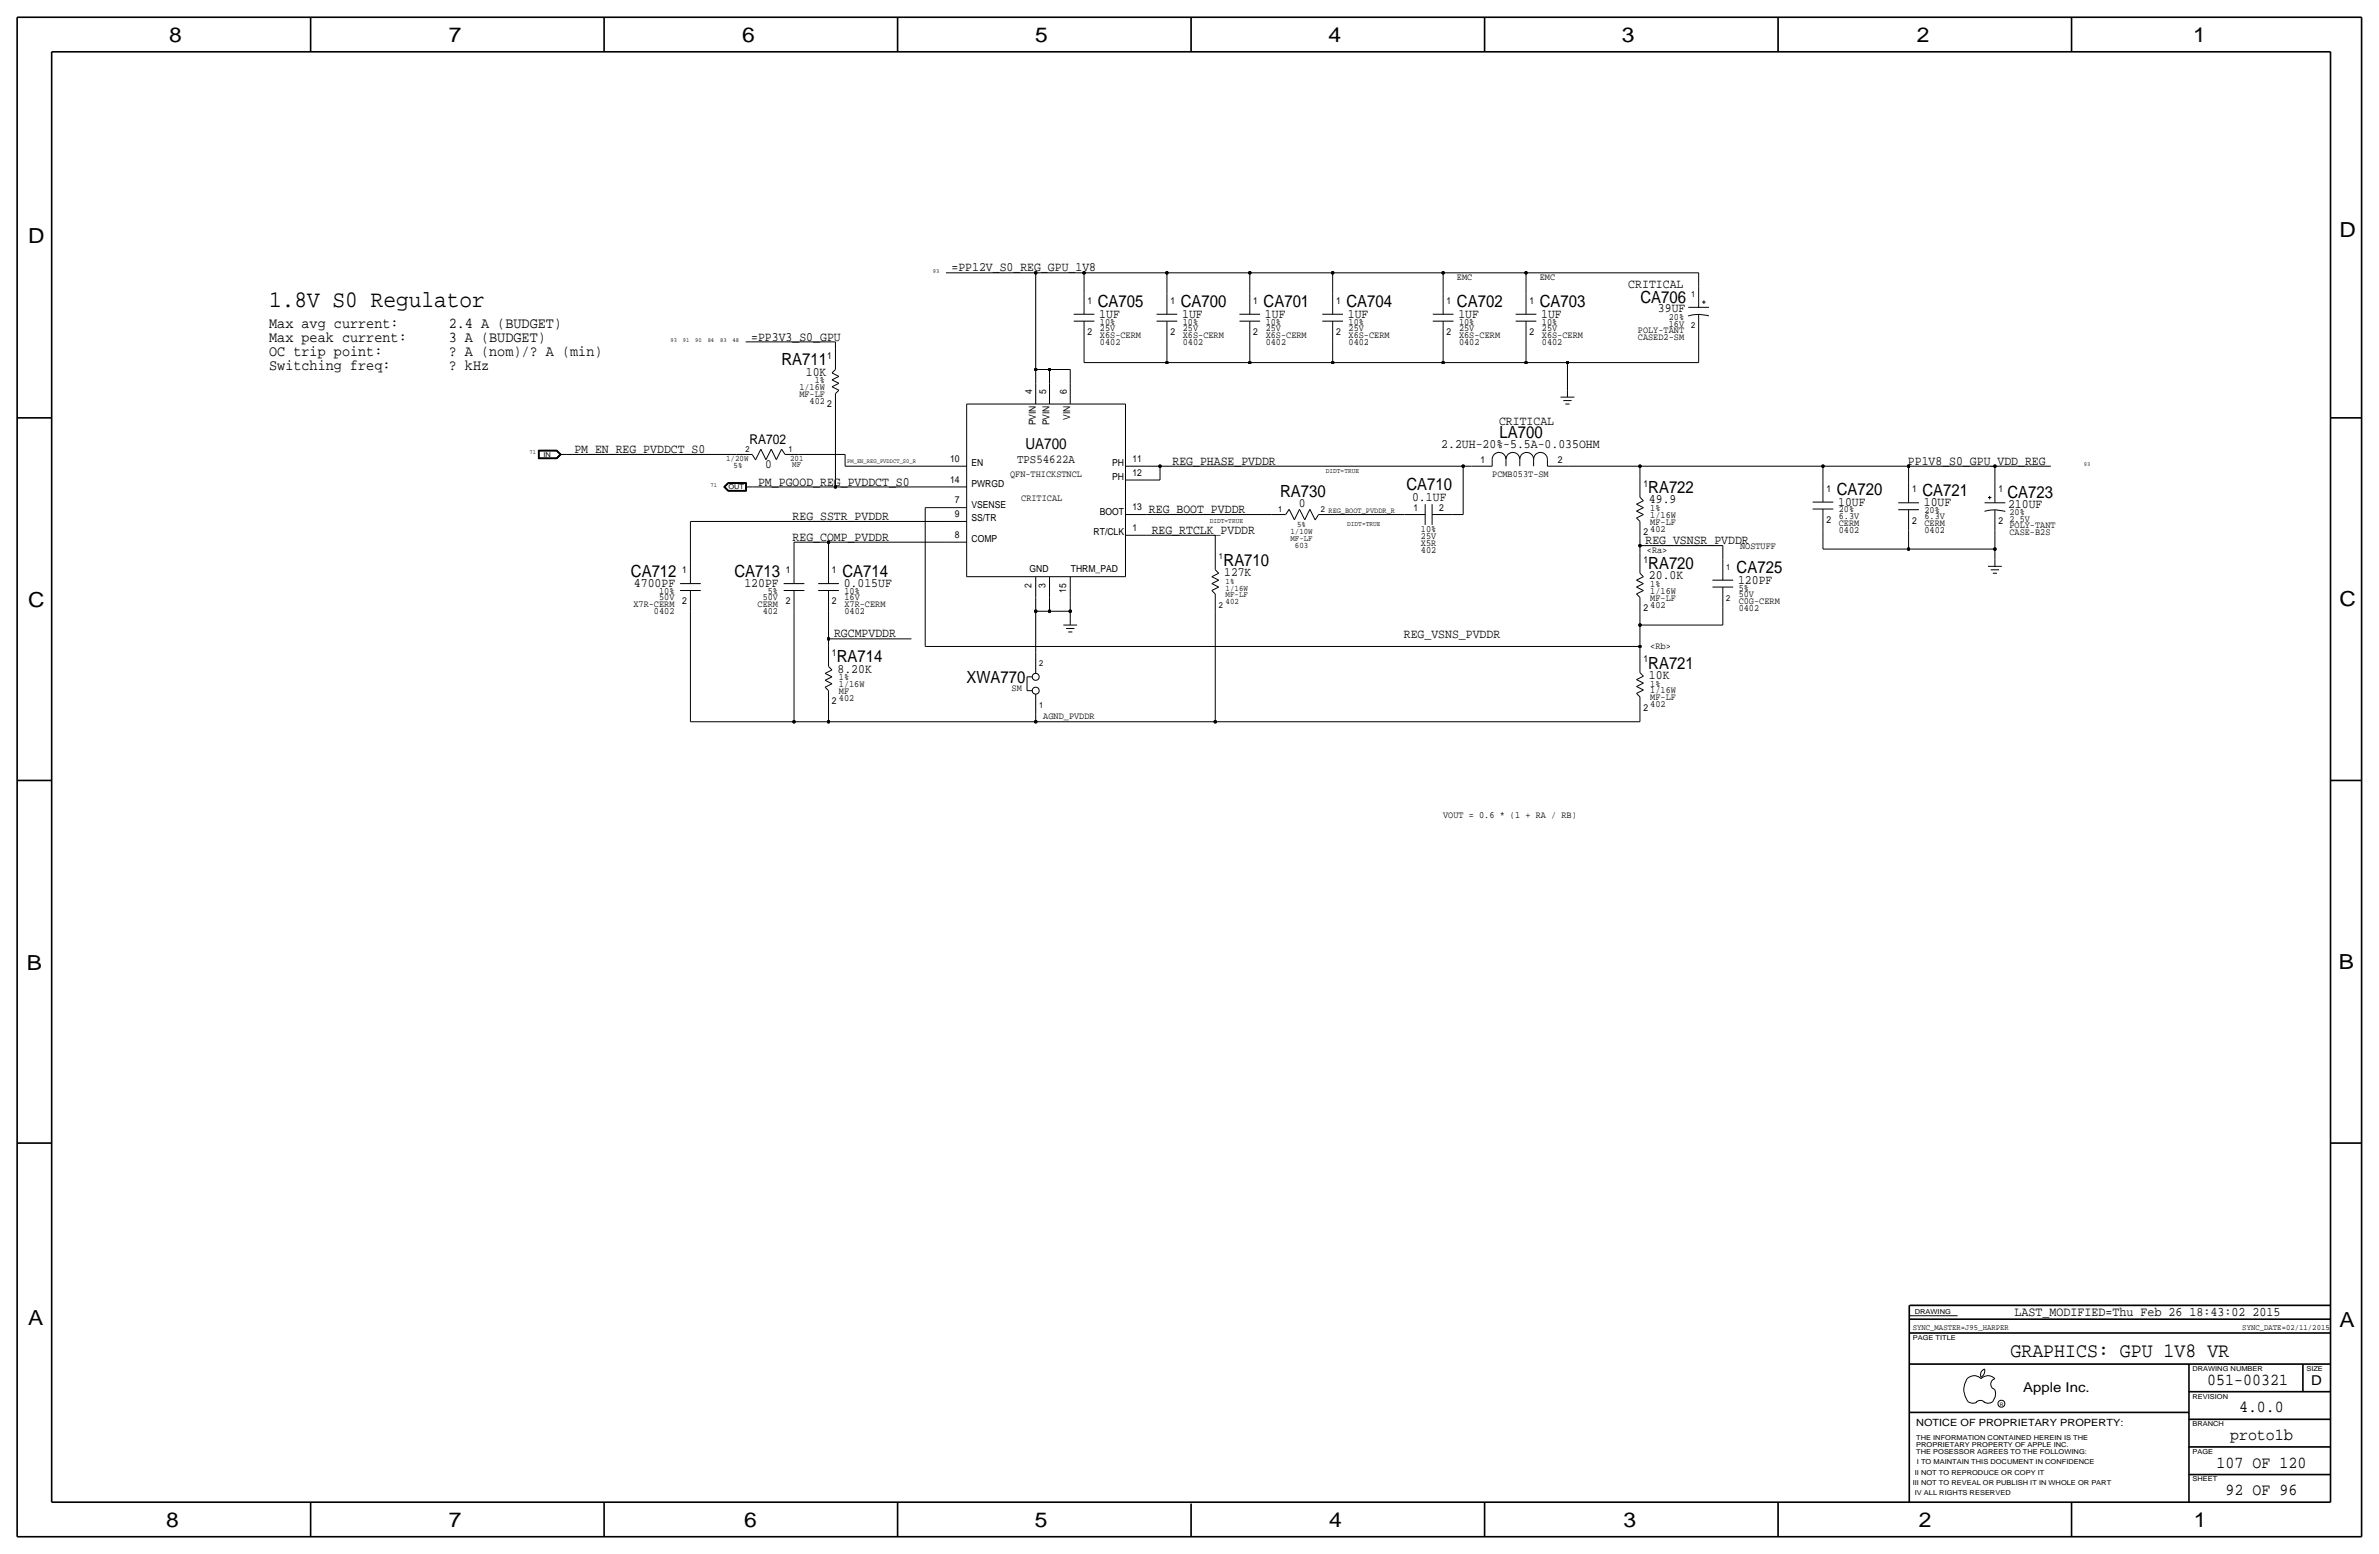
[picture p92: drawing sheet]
<svg xmlns="http://www.w3.org/2000/svg" width="875mm" height="572mm" viewBox="0 0 875 572" stroke-linecap="round" stroke-linejoin="round" font-family="sans-serif">
<defs><g id="words">
<text font-size="8.7" x="99" y="113">1.8V S0 Regulator</text>
<g font-size="7.6">
<text x="62.2" y="15.5">8</text>
<text x="165" y="15.5">7</text>
<text x="273" y="15.5">6</text>
<text x="380.7" y="15.5">5</text>
<text x="488.6" y="15.5">4</text>
<text x="596.6" y="15.5">3</text>
<text x="705.1" y="15.5">2</text>
<text x="806.7" y="15.5">1</text>
<text x="10.4" y="89.4">D</text>
<text x="860.5" y="87.1">D</text>
<text x="10.4" y="223.3">C</text>
<text x="860.5" y="222.8">C</text>
<text x="9.8" y="356.6">B</text>
<text x="860.2" y="356.4">B</text>
<text x="10.4" y="487.4">A</text>
<text x="860.5" y="488.2">A</text>
<text x="61.2" y="561.6">8</text>
<text x="165" y="561.6">7</text>
<text x="273.8" y="561.6">6</text>
<text x="380.7" y="561.6">5</text>
<text x="488.9" y="561.6">4</text>
<text x="597.1" y="561.6">3</text>
<text x="705.8" y="561.6">2</text>
<text x="806.9" y="561.6">1</text>
</g>
<text font-size="7.5" x="739.5" y="499.1">GRAPHICS: GPU 1V8 VR</text>
<g font-size="6.2">
<text x="403.8" y="113">CA705</text>
<text x="434.3" y="113">CA700</text>
<text x="464.8" y="113">CA701</text>
<text x="495.2" y="113">CA704</text>
<text x="535.9" y="113">CA702</text>
<text x="566.4" y="113">CA703</text>
<text x="603.4" y="111.3">CA706</text>
<text x="287.4" y="134.4">RA711</text>
<text x="551.6" y="161">LA700</text>
<text x="470.8" y="182.9">RA730</text>
<text x="517.3" y="180.3">CA710</text>
<text x="606.2" y="181.4">RA722</text>
<text x="675.6" y="182.1">CA720</text>
<text x="707.1" y="182.4">CA721</text>
<text x="738.3" y="183.1">CA723</text>
<text x="450" y="208">RA710</text>
<text x="606.2" y="209.3">RA720</text>
<text x="232.1" y="212.1">CA712</text>
<text x="270.2" y="212.1">CA713</text>
<text x="309.8" y="212.1">CA714</text>
<text x="638.8" y="210.8">CA725</text>
<text x="307.8" y="243.6">RA714</text>
<text x="606.2" y="245.9">RA721</text>
<text x="355.4" y="251.2">XWA770</text>
<text x="811.9" y="509.3">051-00321</text>
<text x="823.6" y="519.4">4.0.0</text>
<text x="820.3" y="529.6">proto1b</text>
<text x="815.3" y="539.8">107 OF 120</text>
<text x="818.6" y="549.9">92 OF 96</text>
</g>
<g font-size="5.6">
<text x="99" y="125.7">Max peak current:</text>
<text x="99" y="120.7">Max avg current:</text>
<text x="165" y="120.7">2.4 A (BUDGET)</text>
<text x="165" y="125.7">3 A (BUDGET)</text>
<text x="99" y="130.8">OC trip point:</text>
<text x="165" y="130.8">? A (nom)/? A (min)</text>
<text x="99" y="135.9">Switching freq:</text>
<text x="165" y="135.9">? kHz</text>
<text x="377.2" y="165.1">UA700</text>
</g>
<g font-size="5">
<text x="275.6" y="163.3">RA702</text>
<text x="850.1" y="509.3">D</text>
<text x="744.2" y="511.8">Apple Inc.</text>
</g>
<text font-size="4.8" x="741" y="483.9">LAST_MODIFIED=Thu Feb 26 18:43:02 2015</text>
<g font-size="4.7">
<text x="350" y="99.8">=PP12V_S0_REG_GPU_1V8</text>
<text x="598.9" y="105.9">CRITICAL</text>
<text x="404.3" y="116.8">1UF</text>
<text x="434.8" y="116.8">1UF</text>
<text x="465.3" y="116.8">1UF</text>
<text x="495.8" y="116.8">1UF</text>
<text x="536.4" y="116.8">1UF</text>
<text x="566.9" y="116.8">1UF</text>
<text x="609.8" y="114.8">39UF</text>
<text x="276.3" y="125.2">=PP3V3_S0_GPU</text>
<text x="296.4" y="138.2">10K</text>
<text x="551.4" y="156.2">CRITICAL</text>
<text x="211.3" y="166.6">PM_EN_REG_PVDDCT_S0</text>
<text x="530.1" y="164.6">2.2UH-20%-5.5A-0.035OHM</text>
<text x="281.4" y="172">0</text>
<text x="431.2" y="170.9">REG_PHASE_PVDDR</text>
<text x="701.8" y="170.9">PP1V8_S0_GPU_VDD_REG</text>
<text x="278.8" y="178.6">PM_PGOOD_REG_PVDDCT_S0</text>
<text x="519.4" y="184.2">0.1UF</text>
<text x="606.5" y="185.2">49.9</text>
<text x="676.1" y="185.9">10UF</text>
<text x="291.5" y="191.3">REG_SSTR_PVDDR</text>
<text x="422.6" y="188.7">REG_BOOT_PVDDR</text>
<text x="477.7" y="186.4">0</text>
<text x="707.6" y="186.2">10UF</text>
<text x="738.6" y="186.7">210UF</text>
<text x="423.6" y="196.3">REG_RTCLK_PVDDR</text>
<text x="291.5" y="198.9">REG_COMP_PVDDR</text>
<text x="605.2" y="200.2">REG_VSNSR_PVDDR</text>
<text x="233.2" y="215.9">4700PF</text>
<text x="273.8" y="215.9">120PF</text>
<text x="310.3" y="215.9">0.015UF</text>
<text x="450.3" y="211.8">127K</text>
<text x="606.5" y="213.1">20.0K</text>
<text x="639.3" y="214.6">120PF</text>
<text x="306.8" y="234.4">RGCMPVDDR</text>
<text x="516.3" y="234.7">REG_VSNS_PVDDR</text>
<text x="308.1" y="247.4">8.20K</text>
<text x="606.5" y="249.7">10K</text>
</g>
<text font-size="4.4" x="374.1" y="170.2">TPS54622A</text>
<text font-size="3.7" x="704.8" y="524.5">NOTICE OF PROPRIETARY PROPERTY:</text>
<g font-size="3.5">
<text x="535.9" y="102.9">EMC</text>
<text x="566.4" y="102.9">EMC</text>
<text x="400" y="111.8">1</text>
<text x="430.5" y="111.8">1</text>
<text x="461" y="111.8">1</text>
<text x="491.4" y="111.8">1</text>
<text x="532.1" y="111.8">1</text>
<text x="562.6" y="111.8">1</text>
<text x="404.6" y="119.4">10%</text>
<text x="435.1" y="119.4">10%</text>
<text x="465.5" y="119.4">10%</text>
<text x="496" y="119.4">10%</text>
<text x="536.7" y="119.4">10%</text>
<text x="567.1" y="119.4">10%</text>
<text x="613.8" y="117.6">20%</text>
<text x="400" y="123.2">2</text>
<text x="404.6" y="124.2">X6S-CERM</text>
<text x="404.6" y="121.7">25V</text>
<text x="430.5" y="123.2">2</text>
<text x="435.1" y="124.2">X6S-CERM</text>
<text x="435.1" y="121.7">25V</text>
<text x="461" y="123.2">2</text>
<text x="465.5" y="124.2">X6S-CERM</text>
<text x="465.5" y="121.7">25V</text>
<text x="491.4" y="123.2">2</text>
<text x="496" y="121.7">25V</text>
<text x="496" y="124.2">X6S-CERM</text>
<text x="532.1" y="123.2">2</text>
<text x="536.7" y="124.2">X6S-CERM</text>
<text x="536.7" y="121.7">25V</text>
<text x="562.6" y="123.2">2</text>
<text x="567.1" y="124.2">X6S-CERM</text>
<text x="567.1" y="121.7">25V</text>
<text x="602.4" y="122.4">POLY-TANT</text>
<text x="602.4" y="125">CASED2-SM</text>
<text x="613.8" y="120.1">16V</text>
<text x="404.6" y="126.7">0402</text>
<text x="435.1" y="126.7">0402</text>
<text x="465.5" y="126.7">0402</text>
<text x="496" y="126.7">0402</text>
<text x="536.7" y="126.7">0402</text>
<text x="567.1" y="126.7">0402</text>
<text x="304.3" y="132.1">1</text>
<text x="294" y="143.5">1/16W</text>
<text x="299.7" y="141">1%</text>
<text x="294" y="146.1">MF-LF</text>
<text x="297.8" y="148.6">402</text>
<text x="304.3" y="149.9">2</text>
<text x="379.7" y="144.8" transform="rotate(-90 379.7 144.8)">4</text>
<text x="384.8" y="144.8" transform="rotate(-90 384.8 144.8)">5</text>
<text x="392.4" y="144.8" transform="rotate(-90 392.4 144.8)">6</text>
<text x="393.6" y="154.4" transform="rotate(-90 393.6 154.4)">VIN</text>
<text x="380.9" y="156.5" transform="rotate(-90 380.9 156.5)">PVIN</text>
<text x="386" y="156.5" transform="rotate(-90 386 156.5)">PVIN</text>
<text x="349.5" y="169.9">10</text>
<text x="357.3" y="171.5">EN</text>
<text x="409.1" y="171.5">PH</text>
<text x="416.5" y="169.9">11</text>
<text x="544.6" y="170.2">1</text>
<text x="573" y="170.2">2</text>
<text x="349.5" y="177.7">14</text>
<text x="357.3" y="179.1">PWRGD</text>
<text x="371.5" y="175.3">QFN-THICKSTNCL</text>
<text x="409.1" y="176.5">PH</text>
<text x="416.5" y="175">12</text>
<text x="548.9" y="175.5">PCMB053T-SM</text>
<text x="604.5" y="179.1">1</text>
<text x="351.3" y="185.2">7</text>
<text x="375.6" y="184.4">CRITICAL</text>
<text x="671.8" y="180.9">1</text>
<text x="703.3" y="181.1">1</text>
<text x="735" y="181.1">1</text>
<text x="351.3" y="190.2">9</text>
<text x="357.3" y="191.8">SS/TR</text>
<text x="357.3" y="186.7">VSENSE</text>
<text x="404.5" y="189.2">BOOT</text>
<text x="416.5" y="187.7">13</text>
<text x="519.9" y="188">1</text>
<text x="529.3" y="188">2</text>
<text x="607" y="190.5">1/16W</text>
<text x="607" y="188">1%</text>
<text x="676.4" y="188.5">20%</text>
<text x="676.4" y="190.8">6.3V</text>
<text x="707.8" y="191">6.3V</text>
<text x="707.8" y="188.7">20%</text>
<text x="739.1" y="189.5">20%</text>
<text x="351.3" y="197.9">8</text>
<text x="402.3" y="196.9">RT/CLK</text>
<text x="416.5" y="195.3">1</text>
<text x="522.6" y="195.6">10%</text>
<text x="604.5" y="196.9">2</text>
<text x="607" y="193">MF-LF</text>
<text x="607" y="195.6">402</text>
<text x="671.8" y="192.3">2</text>
<text x="676.4" y="195.8">0402</text>
<text x="676.4" y="193.3">CERM</text>
<text x="703.3" y="192.5">2</text>
<text x="707.8" y="196.1">0402</text>
<text x="707.8" y="193.5">CERM</text>
<text x="735" y="192.5">2</text>
<text x="739.1" y="192">2.5V</text>
<text x="739.1" y="196.9">CASE-B2S</text>
<text x="739.1" y="194.3">POLY-TANT</text>
<text x="357.3" y="199.4">COMP</text>
<text x="522.6" y="200.7">X5R</text>
<text x="522.6" y="198.1">25V</text>
<text x="522.6" y="203.2">402</text>
<text x="605.7" y="203.2">&lt;Ra&gt;</text>
<text x="640" y="201.9">NOSTUFF</text>
<text x="604.5" y="207">1</text>
<text x="250.9" y="210.8">1</text>
<text x="289" y="210.8">1</text>
<text x="306" y="210.8">1</text>
<text x="378.7" y="210.3">GND</text>
<text x="393.9" y="210.3">THRM_PAD</text>
<text x="607" y="215.9">1%</text>
<text x="242.4" y="220.7">50V</text>
<text x="242.4" y="218.4">10%</text>
<text x="280.5" y="220.7">50V</text>
<text x="282.4" y="218.4">5%</text>
<text x="310.6" y="218.4">10%</text>
<text x="310.6" y="220.7">16V</text>
<text x="379.4" y="216.4" transform="rotate(-90 379.4 216.4)">2</text>
<text x="384.5" y="216.4" transform="rotate(-90 384.5 216.4)">3</text>
<text x="392.1" y="218.1" transform="rotate(-90 392.1 218.1)">15</text>
<text x="607" y="218.4">1/16W</text>
<text x="607" y="221">MF-LF</text>
<text x="639.5" y="217.2">5%</text>
<text x="639.5" y="219.5">50V</text>
<text x="639.5" y="222">C0G-CERM</text>
<text x="233" y="223.3">X7R-CERM</text>
<text x="240.5" y="225.8">0402</text>
<text x="250.9" y="222.3">2</text>
<text x="278.6" y="223.3">CERM</text>
<text x="280.5" y="225.8">402</text>
<text x="289" y="222.2">2</text>
<text x="306" y="222.3">2</text>
<text x="310.6" y="225.8">0402</text>
<text x="310.6" y="223.3">X7R-CERM</text>
<text x="604.5" y="224.8">2</text>
<text x="607" y="223.5">402</text>
<text x="639.5" y="224.5">0402</text>
<text x="607" y="238.5">&lt;Rb&gt;</text>
<text x="306" y="241.3">1</text>
<text x="604.5" y="243.6">1</text>
<text x="308.6" y="250.2">1%</text>
<text x="308.6" y="252.7">1/16W</text>
<text x="308.6" y="257.8">402</text>
<text x="308.6" y="255.3">MF</text>
<text x="372.1" y="254">SM</text>
<text x="607" y="255">1/16W</text>
<text x="607" y="252.5">1%</text>
<text x="607" y="257.6">MF-LF</text>
<text x="306" y="259.1">2</text>
<text x="604.5" y="261.4">2</text>
<text x="607" y="260.1">402</text>
<text x="383.7" y="264.4">AGND_PVDDR</text>
<text x="530.8" y="301">VOUT = 0.6 * (1 + RA / RB)</text>
</g>
<g font-size="3.1">
<text x="622" y="109.2">1</text>
<text x="622" y="120.6">2</text>
<text x="274.3" y="166.4">2</text>
<text x="290" y="166.4">1</text>
<text x="267.1" y="169.4">1/20W</text>
<text x="269.8" y="172">5%</text>
<text x="290.6" y="169.4">201</text>
<text x="291.4" y="171.7">MF</text>
<text x="470.1" y="188.5">1</text>
<text x="485.9" y="188.5">2 REG_BOOT_PVDDR_R</text>
<text x="474.6" y="196.3">1/10W</text>
<text x="477.1" y="193.8">5%</text>
<text x="474.6" y="198.9">MF-LF</text>
<text x="476.3" y="201.4">603</text>
<text x="448.3" y="205.7">1</text>
<text x="634.9" y="209.5">1</text>
<text x="450.8" y="214.6">1%</text>
<text x="450.8" y="217.2">1/16W</text>
<text x="450.8" y="219.7">MF-LF</text>
<text x="634.9" y="221">2</text>
<text x="448.3" y="223.5">2</text>
<text x="450.8" y="222.3">402</text>
<text x="382.2" y="245.1">2</text>
<text x="382.2" y="260.4">1</text>
</g>
<g font-size="3">
<text x="703.5" y="488.9">SYNC_MASTER=J95_HARPER</text>
<text x="824.8" y="488.9">SYNC_DATE=02/11/2015</text>
</g>
<g font-size="2.6">
<text x="487.6" y="174">DIDT=TRUE</text>
<text x="445" y="192.3">DIDT=TRUE</text>
<text x="495.5" y="193.3">DIDT=TRUE</text>
</g>
<g font-size="2.5">
<text x="199.8" y="167.9">IN</text>
<text x="267.9" y="179.8">OUT</text>
<text x="704.3" y="483.4">DRAWING</text>
<text x="703.5" y="492.8">PAGE TITLE</text>
<text x="806.4" y="504.2">DRAWING NUMBER</text>
<text x="848.3" y="504.2">SIZE</text>
<text x="806.4" y="514.4">REVISION</text>
<text x="806.4" y="524.5">BRANCH</text>
<text x="704.8" y="532.1">PROPRIETARY PROPERTY OF APPLE INC.</text>
<text x="704.8" y="529.6">THE INFORMATION CONTAINED HEREIN IS THE</text>
<text x="704.8" y="534.7">THE POSESSOR AGREES TO THE FOLLOWING:</text>
<text x="705.1" y="538.5">I TO MAINTAIN THIS DOCUMENT IN CONFIDENCE</text>
<text x="806.4" y="534.7">PAGE</text>
<text x="704.3" y="542.3">II NOT TO REPRODUCE OR COPY IT</text>
<text x="806.4" y="544.8">SHEET</text>
<text x="703.5" y="546.1">III NOT TO REVEAL OR PUBLISH IT IN WHOLE OR PART</text>
<text x="704.3" y="549.9">IV ALL RIGHTS RESERVED</text>
</g>
<g font-size="2.3">
<text x="343.1" y="100.3">93</text>
<text x="246.6" y="125.7">93</text>
<text x="251.2" y="125.7">91</text>
<text x="255.7" y="125.7">90</text>
<text x="260.3" y="125.7">84</text>
<text x="264.9" y="125.7">83</text>
<text x="269.4" y="125.7">48</text>
<text x="194.7" y="167.1">71</text>
<text x="311.6" y="170.4">PM_EN_REG_PVDDCT_S0_R</text>
<text x="766.5" y="171.5">93</text>
<text x="261.4" y="179.1">71</text>
</g>
<text font-size="1.8" x="735.5" y="516.9">R</text>
</g></defs>
<g fill="none" stroke="#000" stroke-width=".37">
<path d="M347.9 100.3h33zM380.9 100.3h17.8zM380.9 100.3v35.6zM394.9 118.1h7.6zM394.9 115.6h7.6zM398.7 100.3h30.5zM398.7 100.3v7.7zM398.7 108v7.6zM398.7 118.1v7.6zM425.4 115.6h7.6zM425.4 118.1h7.6zM429.2 100.3v7.7z"/>
<path d="M429.2 108v7.6zM429.2 118.1v7.6zM429.2 100.3h30.5zM455.9 118.1h7.6zM455.9 115.6h7.6zM459.7 100.3v7.7zM459.7 108v7.6zM459.7 118.1v7.6zM459.7 100.3h30.5zM486.4 118.1h7.6zM486.4 115.6h7.6zM490.2 100.3h40.6z"/>
<path d="M490.2 100.3v7.7zM490.2 108v7.6zM490.2 118.1v7.6zM527 115.6h7.6zM527 118.1h7.6zM530.8 100.3v7.7zM530.8 108v7.6zM530.8 118.1v7.6zM530.8 100.3h30.5zM557.5 118.1h7.6zM557.5 115.6h7.6zM561.3 100.3h63.5z"/>
<path d="M561.3 100.3v7.7zM561.3 108v7.6zM561.3 118.1v7.6zM621 113h7.6zM624.8 100.3v5.1zM624.8 115.6v7.6zM624.8 105.4v7.6zM626.1 111.1h1.2zM626.7 110.5v1.3zM628.5 116.2a13.1 13.1 0 0 0-7.6 0M274.3 125.7h33zM306 137.2l2.6 1.2z"/>
<path d="M306 139.7l2.6 1.3zM306 139.7l2.6-1.3zM307.3 135.9l-1.3 1.3zM307.3 125.7v2.6zM307.3 128.3v7.6zM380.9 135.9v5.1zM380.9 135.9h5.1zM386 135.9h7.6zM386 135.9v5.1zM393.6 135.9v5.1zM398.7 125.7v7.7zM398.7 133.4h30.5z"/>
<path d="M429.2 125.7v7.7zM429.2 133.4h30.5zM459.7 125.7v7.7zM459.7 133.4h30.5zM490.2 133.4h40.6zM490.2 125.7v7.7zM530.8 125.7v7.7zM530.8 133.4h30.5zM561.3 133.4h15.2zM561.3 125.7v7.7zM576.5 133.4v10.1zM576.5 133.4h48.3z"/>
<path d="M624.8 123.2v10.1zM306 142.2l2.6 1.3zM306 142.2l2.6-1.2zM307.3 151.1v28zM307.3 144.8v6.3zM308.6 143.5l-1.3 1.3zM355.5 148.6v63.5zM355.5 148.6h58.5zM380.9 141v7.6zM386 141v7.6zM393.6 141v7.6zM414 148.6v63.5z"/>
<path d="M574 146.1h5.1zM575 147.3h3.1zM575.8 148.6h1.5zM576.5 143.5v2.6zM198 165.6h6.8zM198 165.6v3.1zM198 168.7h6.8zM198.1 165.7v2.9zM198.1 168.6h6.7zM198.1 165.7h6.7zM198.2 165.8v2.7zM198.2 168.5h6.5z"/>
<path d="M198.2 165.8h6.5zM198.3 165.9h6.4zM198.3 165.9v2.5zM198.3 168.4h6.4zM204.7 165.9l1.2 1.2zM204.7 168.4l1.2-1.3zM204.7 168.5l1.4-1.4zM204.7 165.8l1.4 1.3zM204.8 168.6l1.4-1.5zM204.8 165.7l1.4 1.4zM204.8 168.7l1.6-1.6zM204.8 165.6l1.6 1.5z"/>
<path d="M205.9 167.1h2.6zM208.5 167.1h62.5zM266.2 179.1l1.6 1.5zM266.2 179.1l1.6-1.6zM266.3 179.1l1.5-1.5zM266.3 179.1l1.5 1.4zM266.5 179.1l1.4-1.4zM266.5 179.1l1.4 1.3zM266.6 179.1l1.3 1.2zM266.6 179.1l1.3-1.3zM267.8 177.5h6.8zM267.8 177.6h6.7z"/>
<path d="M267.9 177.7h6.5zM267.9 177.8h6.4zM271 167.1h5.7zM274.3 177.8v2.5zM274.3 179.1h2.5zM274.4 177.7v2.7zM274.5 177.6v2.9zM274.6 177.5v3.1zM276.7 167.1l1.2 2.1zM276.8 179.1h30.5zM279.9 165.2l-2 3.9zM279.9 165.2l1.8 3.9z"/>
<path d="M283.7 165.2l-2 3.9zM283.7 165.2l1.8 3.9zM287.5 165.2l1.2 1.9zM287.5 165.2l-2 3.9zM288.7 167.1h5.1zM293.8 167.1h17zM307.3 179.1h40.6zM310.8 171.5h37.1zM310.8 167.1v4.4zM347.9 179.1h7.6zM347.9 171.5h7.6zM414 176.5h7.6z"/>
<path d="M414 171.5h7.6zM421.6 171.5h5.1zM421.6 176.5h5.1zM426.7 171.5h111.5zM426.7 171.5v5zM538.2 171.5v17.7zM538.2 171.5h3zM541.2 171.5h7.6zM548.8 168.9v2.6zM548.8 168.9a2.54 2.54 0 0 1 2.6-2.5 2.54 2.54 0 0 1 2.5 2.5 2.54 2.54 0 0 1 2.6-2.5 2.54 2.54 0 0 1 2.5 2.5 2.54 2.54 0 0 1 2.5-2.5 2.54 2.54 0 0 1 2.6 2.5 2.54 2.54 0 0 1 2.5-2.5 2.54 2.54 0 0 1 2.6 2.5M553.9 168.9v2.6zM559 168.9v2.6z"/>
<path d="M564.1 168.9v2.6zM569.2 171.5h7.6zM569.2 168.9v2.6zM576.8 171.5h26.4zM603.2 171.5h67.3zM603.2 171.5v3.8zM603.2 175.3v7.6zM670.5 171.4v5.6zM670.5 177v7.7zM670.5 171.5h31.5zM702 171.5h31.8zM702 171.5v5.8z"/>
<path d="M702 177.3v7.6zM733.8 171.5v5.8zM733.8 177.3v7.6zM733.8 171.5h20.5zM253.9 191.8v15.2zM253.9 191.8h94zM267.8 180.6h6.8zM267.8 180.5h6.7zM267.9 180.4h6.5zM267.9 180.3h6.4zM292 199.4v7.6zM292 199.4h12.7z"/>
<path d="M304.7 199.4h43.2zM304.7 199.4v7.6zM340.3 186.7h7.6zM340.3 186.7v51zM347.9 191.8h7.6zM347.9 186.7h7.6zM347.9 199.4h7.6zM414 189.2h7.6zM414 196.9h7.6zM421.6 196.9h25.4zM421.6 189.2h46.2zM447 196.9v5z"/>
<path d="M467.8 189.2h5.1zM474.2 187.3l1.9 3.9zM474.2 187.3l-1.3 1.9zM478 187.3l-1.9 3.9zM478 187.3l1.9 3.9zM481.8 187.3l-1.9 3.9zM481.8 187.3l1.9 3.9zM485 189.2h5.7zM485 189.2l-1.3 2.1zM490.7 189.2h25.9zM516.6 189.2h7.6zM524.2 185.4v7.6z"/>
<path d="M526.7 189.2h7.7zM526.7 185.4v7.6zM534.4 189.2h3.8zM601.9 190.5l1.3 1.3zM601.9 188l2.6 1.2zM601.9 185.4l2.6 1.3zM601.9 185.4l2.6-1.2zM601.9 190.5l2.6-1.3zM601.9 188l2.6-1.3zM603.2 198.1v2.6zM603.2 191.8v6.3zM603.2 182.9l1.3 1.3z"/>
<path d="M666.7 184.7h7.6zM666.7 187.2h7.6zM670.5 194.8v7.1zM670.5 187.2v7.6zM698.2 187.5h7.6zM698.2 184.9h7.6zM702 195.1v6.8zM702 187.5v7.6zM729.9 184.9h7.7zM729.9 188.1a12.9 12.9 0 0 1 7.7 0M731.2 183h1.3zM731.8 182.4v1.2z"/>
<path d="M733.8 195.1v6.8zM733.8 187.5v7.6zM250.1 214.6h7.7zM250.1 217.2h7.7zM253.9 207v7.6zM253.9 217.2v7.6zM288.2 214.6h7.7zM288.2 217.2h7.7zM292 207v7.6zM292 217.2v7.6zM300.9 217.2h7.7zM300.9 214.6h7.7z"/>
<path d="M304.7 207v7.6zM304.7 217.2v7.6zM355.5 212.1h58.5zM380.9 219.7v5.1zM380.9 212.1v7.6zM386 219.7v5.1zM386 212.1v7.6zM393.6 219.7v5.1zM393.6 212.1v7.6zM445.7 212.1l2.6-1.3zM445.7 217.2l2.6-1.3zM445.7 214.6l2.6-1.2z"/>
<path d="M445.7 217.2l1.3 1.2zM445.7 214.6l2.6 1.3zM445.7 212.1l2.6 1.3zM447 209.5l1.3 1.3zM447 201.9v7.7zM447 218.4v6.4zM601.9 218.4l1.3 1.3zM601.9 215.9l2.6 1.3zM601.9 213.4l2.6 1.2zM601.9 213.4l2.6-1.3zM601.9 218.4l2.6-1.2zM601.9 215.9l2.6-1.3z"/>
<path d="M603.2 200.7v2.5zM603.2 203.2v7.6zM603.2 219.7v6.4zM603.2 200.7h30.5zM603.2 210.8l1.3 1.3zM629.9 215.9h7.6zM629.9 213.4h7.6zM633.7 200.7v5zM633.7 205.7v7.7zM633.7 215.9v7.6zM670.5 201.9h31.5zM702 201.9h31.8z"/>
<path d="M731.2 208.3h5.1zM732.2 209.6h3.1zM733 210.8h1.5zM733.8 201.9v3.8zM733.8 205.7v2.6zM253.9 224.8v40.6zM292 224.8v40.6zM304.7 235h30.5zM304.7 235v2.5zM304.7 224.8v10.2zM304.7 237.5v7.6zM340.3 237.7h262.9z"/>
<path d="M380.9 224.8h5.1zM380.9 224.8v15.2zM386 224.8h7.6zM391.1 229.9h5.1zM392.1 231.1h3.1zM392.9 232.4h1.5zM393.6 224.8v2.5zM393.6 227.3v2.6zM447 224.8v40.6zM603.2 226.1v3.8zM603.2 229.9v7.8zM603.2 237.7v2.1z"/>
<path d="M603.2 239.8v7.6zM603.2 229.9h30.5zM633.7 223.5v6.4zM303.5 252.7l1.2 1.3zM303.5 250.2l2.5 1.3zM303.5 247.7l2.5 1.2zM303.5 247.7l2.5-1.3zM303.5 252.7l2.5-1.2zM303.5 250.2l2.5-1.3zM304.7 245.1l1.3 1.3zM304.7 254v6.4zM377.7 254h2z"/>
<path d="M377.7 248.9h2zM377.7 248.9v5.1zM380.9 255.3v7.6zM380.9 240v7.7zM601.9 255l1.3 1.3zM601.9 252.5l2.6 1.2zM601.9 249.9l2.6 1.3zM601.9 249.9l2.6-1.2zM601.9 255l2.6-1.3zM601.9 252.5l2.6-1.3zM603.2 256.3v6.3zM603.2 247.4l1.3 1.3z"/>
<path d="M253.9 265.4h38.1zM292 265.4h12.7zM304.7 265.4h76.2zM304.7 260.4v5zM380.9 265.4h66.1zM380.9 262.9v2.5zM447 265.4h156.2zM603.2 262.6v2.8zM702.3 483.9h17.7zM724.1 515.6l.5 .2a2.67 2.67 0 0 0 2.5-.2M726.8 515.7a2.09 2.09 0 0 1 3.1 0M728.6 506.5a2.69 2.69 0 0 0 1.3-3 2.26 2.26 0 0 0-1.3 3"/>
<path d="M729.7 515.6l.4 .2a2.67 2.67 0 0 0 2.6-.2M733.7 511.1a4.5 4.5 0 0 1-1 4.6M733.8 511a2.08 2.08 0 0 1-1.6-2 2.08 2.08 0 0 1 1.6-2 3.4 3.4 0 0 0-5.1 0 3.6 3.6 0 0 0-3.9-.8 3.6 3.6 0 0 0-2.3 3.3 7.1 7.1 0 0 0 1.6 6.2"/>
<circle cx="380.9" cy="254" r="1.28"/>
<circle cx="380.9" cy="248.9" r="1.28"/>
<circle cx="736.1" cy="516.2" r="1.28"/>
</g>
<g fill="none" stroke="#000" stroke-width=".6" stroke-linecap="butt">
<path d="M6.3 6.4v558.7zM6.3 6.4h862.3zM19 19.1h838.2zM19 19.1v533.4zM114.2 6.4v12.7zM222.2 6.4v12.7zM330.1 6.4v12.7zM438.1 6.4v12.7zM546 6.4v12.7zM654 6.4v12.7zM761.9 6.4v12.7zM857.2 19.1v533.4z"/>
<path d="M868.6 6.4v558.7zM6.3 153.7h12.7zM857.2 153.7h11.4zM6.3 287h12.7zM857.2 287h11.4zM6.3 420.4h12.7zM857.2 420.4h11.4zM702.3 490.2h154.9zM702.3 480.1v10.1zM702.3 490.2v62.3zM702.4 480.1h154.8zM702.4 485.1h154.8z"/>
<path d="M702.3 501.6h154.9zM702.3 519.4h102.8zM805.1 501.6v50.8zM805.1 511.8h52.1zM847 501.6v10.2zM805.1 522h52.1zM805.1 532.1h52.1zM19 552.5h838.2zM114.2 552.4v12.7zM222.2 552.5v12.7zM330.1 552.5v12.7zM438.1 553v12.1z"/>
<path d="M546 552.5v12.7zM654 552.5v12.7zM761.9 552.5v12.7zM805.1 542.3h52.1zM6.3 565.1h862.3z"/>
</g>
<g fill="#000" stroke="#000" stroke-width=".37">
<circle cx="380.9" cy="100.3" r=".51"/>
<circle cx="398.7" cy="100.3" r=".51"/>
<circle cx="429.2" cy="100.3" r=".51"/>
<circle cx="459.7" cy="100.3" r=".51"/>
<circle cx="490.2" cy="100.3" r=".51"/>
<circle cx="530.8" cy="100.3" r=".51"/>
<circle cx="561.3" cy="100.3" r=".51"/>
<circle cx="380.9" cy="135.9" r=".51"/>
<circle cx="386" cy="135.9" r=".51"/>
<circle cx="429.2" cy="133.4" r=".51"/>
<circle cx="459.7" cy="133.4" r=".51"/>
<circle cx="490.2" cy="133.4" r=".51"/>
<circle cx="530.8" cy="133.4" r=".51"/>
<circle cx="561.3" cy="133.4" r=".51"/>
<circle cx="576.5" cy="133.4" r=".51"/>
<circle cx="307.3" cy="179.1" r=".51"/>
<circle cx="426.7" cy="171.5" r=".51"/>
<circle cx="538.2" cy="171.5" r=".51"/>
<circle cx="603.2" cy="171.5" r=".51"/>
<circle cx="670.5" cy="171.5" r=".51"/>
<circle cx="702" cy="171.5" r=".51"/>
<circle cx="733.8" cy="171.5" r=".51"/>
<circle cx="304.7" cy="199.4" r=".51"/>
<circle cx="603.2" cy="200.7" r=".51"/>
<circle cx="702" cy="201.9" r=".51"/>
<circle cx="733.8" cy="201.9" r=".51"/>
<circle cx="304.7" cy="235" r=".51"/>
<circle cx="380.9" cy="224.8" r=".51"/>
<circle cx="386" cy="224.8" r=".51"/>
<circle cx="393.6" cy="224.8" r=".51"/>
<circle cx="603.2" cy="237.7" r=".51"/>
<circle cx="603.2" cy="229.9" r=".51"/>
<circle cx="292" cy="265.4" r=".51"/>
<circle cx="304.7" cy="265.4" r=".51"/>
<circle cx="380.9" cy="265.4" r=".51"/>
<circle cx="447" cy="265.4" r=".51"/>
</g>
<use href="#words"/>
</svg>
